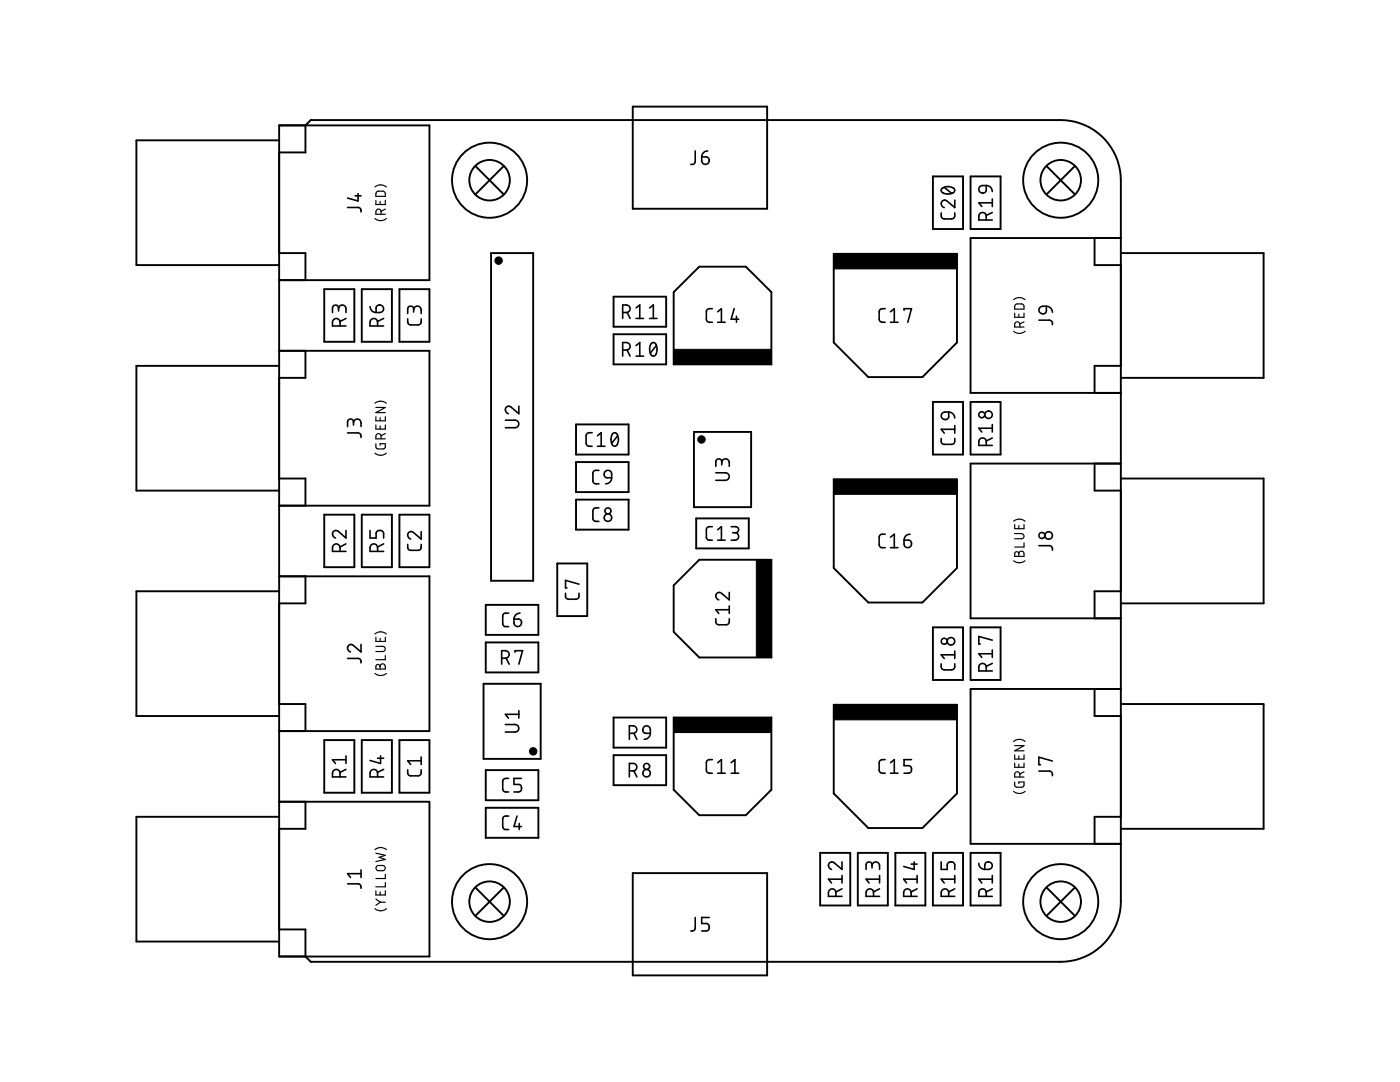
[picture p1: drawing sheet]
<svg xmlns="http://www.w3.org/2000/svg" width="279mm" height="216mm" viewBox="0 0 279 216" stroke-linecap="round" stroke-linejoin="round" font-family="sans-serif">
<g fill="none" stroke="#000" stroke-width=".23">
<path d="M74.8 37.3a1.83 1.83 0 0 1 2.3 0M75 40v.8h1.9v-.8M75.1 38.4l.3-.2h1.1l.4 .3v.7h-1.9zM74.8 43.6a1.75 1.75 0 0 0 2.3 0M75.9 40.2v.6M76.1 42.8v-.6a.52 .52 0 0 0-.6-.5 .52 .52 0 0 0-.5 .5v.6h1.9M76.9 41.7l-.8 .4M202.3 59.8a1.75 1.75 0 0 1 2.3 0M202.3 66.1a1.75 1.75 0 0 0 2.3 0M202.5 62.5v.8h1.9v-.8M202.7 60.7h1.5l.1 .3 .1 .7h-1.9v-.7zM203.3 62.7v.6"/>
<path d="M203.5 65.3v-.6a.52 .52 0 0 0-.5-.5 .52 .52 0 0 0-.5 .5v.6h1.9M204.4 64.2l-.9 .4M74.8 90.4a1.75 1.75 0 0 0 2.3 0M74.8 80.5a1.83 1.83 0 0 1 2.3 0M75 88.5v.7l.3 .4h1.3l.3-.3v-.8h-1v.4M75 83.1v.9h1.9v-.9M75 84.8v.8h1.9v-.8M75 81.3h1.9l-1.9 1h1.9M75.9 83.4v.6M75.9 85v.6M76.1 87.6v-.6a.52 .52 0 0 0-.6-.5 .52 .52 0 0 0-.5 .5v.6h1.9M76.9 86.5l-.8 .4"/>
<path d="M202.3 111.9a1.83 1.83 0 0 0 2.3 0M202.3 104a1.83 1.83 0 0 1 2.3 0M202.5 106.5h1.4a.52 .52 0 0 1 .5 .5 .52 .52 0 0 1-.5 .5h-1.4M202.5 104.7v.8h1.9v-.8M202.6 110.2l.5-.1 .2 .4a.52 .52 0 0 1 .5-.5 .52 .52 0 0 1 .6 .5v.5h-1.9zM203.3 104.9v.6M203.3 110.5v.5M204.4 108.3v.9h-1.9M74.8 134.4a1.83 1.83 0 0 0 2.3 0M74.8 126.5a1.75 1.75 0 0 1 2.3 0M75 129h1.4a.52 .52 0 0 1 .5 .5 .52 .52 0 0 1-.5 .5h-1.4M75 127.1v.9h1.9v-.9"/>
<path d="M75.1 132.7l.5-.1 .3 .4a.52 .52 0 0 1 .5-.5 .52 .52 0 0 1 .5 .5v.5h-1.9zM75.9 127.4v.6M75.9 133v.5M76.9 130.8v.8h-1.9M202.3 157.9a1.75 1.75 0 0 0 2.3 0M202.3 148a1.75 1.75 0 0 1 2.3 0M202.5 156v.8l.3 .2 1.2 .1 .3-.3 .1-.8h-1.1v.3M202.5 150.6v.9h1.9v-.9M202.5 152.3v.8h1.9v-.8M202.5 148.8h1.9l-1.9 1h1.9M203.3 150.8v.7M203.3 152.5v.6"/>
<path d="M203.5 155v-.5a.52 .52 0 0 0-.5-.5 .52 .52 0 0 0-.5 .5v.5h1.9M204.4 154l-.9 .4M74.8 169.5a1.75 1.75 0 0 1 2.3 0M75 177.8v.8h1.9v-.8M75 179.4l.9 .6M75 170.2l1.9 .5-1.3 .4 1.3 .4-1.9 .4M75.2 172.8l1.2-.1a.52 .52 0 0 1 .5 .5 .52 .52 0 0 1-.5 .5l-1.2-.1-.2-.3zM75.9 178v.6M76.9 174.5v.8h-1.9M76.9 176.1v.9h-1.9M74.8 181.3a1.75 1.75 0 0 0 2.3 0M75.9 180l-.9 .6"/>
<path d="M75.9 180h1"/>
</g>
<path d="M166.4 50.7h24.6v3h-24.6zM134.4 69.7h19.5v3h-19.5zM166.4 95.6h24.6v3h-24.6zM150.9 111.7h3v19.5h-3zM134.4 143.2h19.5v3h-19.5zM166.4 140.6h24.6v3h-24.6z" fill="#000" stroke="#000" stroke-width=".2"/>
<g fill="none" stroke="#000" stroke-width=".38">
<path d="M55.7 30.4h5.3v-5.4l1-1h149.7a12 12 0 0 1 12 12v143.9a12 12 0 0 1-12 12h-149.7l-1-1v-5.4h-5.3M55.7 28h-28.5v24.9h28.5M94.9 33.1l5.6 5.7M100.5 33.1l-5.6 5.7M126.3 21.3h26.8v20.4h-26.8zM186.2 35.2h6v10.5h-6zM193.7 35.2h6v10.5h-6zM208.9 33.1l5.6 5.7M214.5 33.1l-5.6 5.7M55.7 55.9h30v-30.9h-30v165.9h30v-30.9h-30M55.7 50.5h5.3v5.4M64.7 57.7h6v10.5h-6z"/>
<path d="M72.2 57.7h6v10.5h-6zM79.7 57.7h6v10.5h-6zM98 50.5h8.4v65.4h-8.4zM122.4 59.2h10.5v6h-10.5zM134.5 58.3l5.1-5.1h9.2l5.1 5.1v14.4h-19.4zM166.4 50.7h24.6v17.6l-6.9 6.9h-10.8l-6.9-6.9zM218.4 47.5v5.4h5.3M223.7 50.5h28.5v24.9h-28.5M223.7 47.5h-30v30.9h30M55.7 70h30v30.9h-30M55.7 73h-28.5v24.9h28.5M61 70v5.4h-5.3"/>
<path d="M122.4 66.7h10.5v6h-10.5zM223.7 73h-5.3v5.4M55.7 95.5h5.3v5.4M115 92.2h10.5v6h-10.5zM115 84.7h10.5v6h-10.5zM115 99.7h10.5v6h-10.5zM138.5 86.2h11.4v15h-11.4zM166.4 95.7h24.6v17.6l-6.9 6.9h-10.8l-6.9-6.9zM186.2 80.2h6v10.5h-6zM193.7 80.2h6v10.5h-6zM218.4 92.5v5.4h5.3M223.7 95.5h28.5v24.9h-28.5"/>
<path d="M223.7 92.5h-30v30.9h30M55.7 115h30v30.9h-30M55.7 118h-28.5v24.9h28.5M61 115v5.4h-5.3M64.7 102.7h6v10.5h-6zM72.2 102.7h6v10.5h-6zM79.7 102.7h6v10.5h-6zM111.2 112.4h6v10.5h-6zM138.9 103.4h10.5v6h-10.5zM139.6 111.7h14.3v19.5h-14.3l-5.1-5.1v-9.3zM223.7 118h-5.3v5.4M96.5 136.4h11.4v15h-11.4z"/>
<path d="M96.9 120.7h10.5v6h-10.5zM96.9 128.2h10.5v6h-10.5zM186.2 125.2h6v10.5h-6zM193.7 125.2h6v10.5h-6zM218.4 137.5v5.4h5.3M223.7 137.5h-30v30.9h30M55.7 140.5h5.3v5.4M61 160v5.4h-5.3M64.7 147.7h6v10.5h-6zM72.2 147.7h6v10.5h-6zM79.7 147.7h6v10.5h-6zM96.9 153.7h10.5v6h-10.5z"/>
<path d="M122.4 143.2h10.5v6h-10.5zM122.4 150.7h10.5v6h-10.5zM134.5 143.2h19.4v14.4l-5.1 5.1h-9.2l-5.1-5.1zM166.4 140.6h24.6v17.7l-6.9 6.9h-10.8l-6.9-6.9zM223.7 140.5h28.5v24.9h-28.5M55.7 163h-28.5v24.9h28.5M94.9 177.1l5.6 5.7M96.9 161.2h10.5v6h-10.5zM100.5 177.1l-5.6 5.7M126.3 174.2h26.8v20.4h-26.8zM163.7 170.2h6v10.5h-6zM171.2 170.2h6v10.5h-6z"/>
<path d="M178.7 170.2h6v10.5h-6zM186.2 170.2h6v10.5h-6zM193.7 170.2h6v10.5h-6zM208.9 177.1l5.6 5.7M214.5 177.1l-5.6 5.7M223.7 163h-5.3v5.4"/>
<circle cx="97.7" cy="36" r="7.5"/>
<circle cx="97.7" cy="36" r="4"/>
<circle cx="211.7" cy="36" r="7.5"/>
<circle cx="211.7" cy="36" r="4"/>
<circle cx="97.7" cy="179.9" r="7.5"/>
<circle cx="97.7" cy="179.9" r="4"/>
<circle cx="211.7" cy="179.9" r="7.5"/>
<circle cx="211.7" cy="179.9" r="4"/>
</g>
<g fill="none" stroke="#000" stroke-width=".32">
<path d="M70.9 39.1h1.2M71.5 38.6v1.5l-2.1-.6M138.7 30.1v2.3l-.4 .4h-.4M140 31.3h.9a.75 .75 0 0 1 .6 .8 .75 .75 0 0 1-.7 .7 .75 .75 0 0 1-.8-.7zM141.2 30.1a1.16 1.16 0 0 0-1.2 1.2M188.1 37.5a1.9 1.9 0 0 1 2.4 .3v.2a1.64 1.64 0 0 1-2.4 .4l-.3-.4zM188.4 37.4l1.5 1.2M190.5 39.9v1.5l-1.5-1.2a.74 .74 0 0 0-1.1 .2 .74 .74 0 0 0 .5 1M195.5 37.3l.4-.2 .9-.1v.9a.75 .75 0 0 1-1 .6 .75 .75 0 0 1-.3-1.2zM196.8 37l.6 .1 .4 .4 .2 .7M198 39.7v1.5M69.4 41.4h2.2l.4 .4 .1 .5"/>
<path d="M187.8 42.5l.2 .9 .4 .3h1.5l.4-.1 .2-.5v-.6M196.8 43.9v-.8a.74 .74 0 0 0-.7-.7 .74 .74 0 0 0-.8 .7v.8h2.7M198 42.4l-1.2 .6M198 40.5h-2.7l.6 .7M67.6 61.6a.74 .74 0 0 1 .7-.7 .74 .74 0 0 1 .7 .7v.8M67.6 62.1v-.6a.6 .6 0 0 0-.6-.6 .6 .6 0 0 0-.6 .6v.9M67.9 65v-.7a.75 .75 0 0 0-.8-.8 .75 .75 0 0 0-.7 .8v.7h2.6M69 63.5l-1.1 .6M73.9 61.2a1.19 1.19 0 0 0 1.2 1.2M75.2 61.1a.77 .77 0 0 1 1.3 .1 .77 .77 0 0 1-.7 1.2h-.7zM75.4 65v-.7a.75 .75 0 0 0-.8-.8 .75 .75 0 0 0-.7 .8v.7h2.7M76.6 63.5l-1.2 .6"/>
<path d="M81.4 63.6v.8l.2 .3 .4 .1h1.5l.3-.1 .2-.3 .1-.8M82.5 61.8a.75 .75 0 0 1 .8-.7 .75 .75 0 0 1 .8 .7v.8M82.5 62.3v-.6a.59 .59 0 0 0-.5-.6 .59 .59 0 0 0-.6 .6v.9M124.3 62.4h.7a.75 .75 0 0 0 .8-.8 .75 .75 0 0 0-.8-.7h-.7v2.6M124.3 69.8h.7a.75 .75 0 0 0 .8-.7 .75 .75 0 0 0-.8-.8h-.7v2.8M125.2 62.4l.6 1.1M125.2 69.8l.6 1.3M126.9 61.4l.8-.5v2.6M126.9 69l.8-.7v2.8M126.9 63.5h1.5M126.9 71.1h1.5M129.6 63.5h1.5"/>
<path d="M129.6 61.4l.8-.5v2.6M129.9 68.6a.63 .63 0 0 1 .8-.2 .63 .63 0 0 1 .3 .6 1.54 1.54 0 0 1-.6 2.1 1.64 1.64 0 0 1-.5-2.5zM131 69l-1.2 1.4M142.2 61.6a1.03 1.03 0 0 0-1.1 .2l-.1 .4 .1 1.9a1.03 1.03 0 0 0 1.1 .2M143.2 64.3h1.5M143.2 62.2l.8-.6v2.7M146.5 61.6l-.6 2.1h1.5M147 63.1v1.2M176.7 61.6a1.03 1.03 0 0 0-1.1 .2l-.1 .4v1.5l.1 .4a1.03 1.03 0 0 0 1.1 .2M177.7 62.2l.8-.6v2.7M177.7 64.3h1.5M180.4 61.9v-.3h1.5l-.7 2.7"/>
<path d="M207.3 63.9h2.3l.4 .4v.5M207.5 61.4l.4-.2 .9-.1v.9a.75 .75 0 0 1-1 .5 .75 .75 0 0 1-.3-1.1zM208.8 61.1l.8 .3 .3 .4 .1 .5M69.4 86.4h2.2l.4 .4 .1 .5M70.5 84.3a.75 .75 0 0 1 .8-.7 .75 .75 0 0 1 .8 .7v.8M70.5 84.8v-.6a.59 .59 0 0 0-.5-.6 .59 .59 0 0 0-.6 .6v.9M100.9 83.8h1.9a.75 .75 0 0 1 .7 .8 .75 .75 0 0 1-.7 .7h-1.9M103.5 81v1.5l-1.5-1.2a.74 .74 0 0 0-1.1 .2 .74 .74 0 0 0 .6 1M118.2 86.3a1.03 1.03 0 0 0-1.1 .3l-.1 .4v1.4l.1 .4a1.03 1.03 0 0 0 1.1 .2M119.2 89h1.5M119.2 87l.8-.7v2.7M119.5 93.9a1.06 1.06 0 0 0-1.1 .2l-.1 2 .4 .4h.8"/>
<path d="M120.7 94.1a.75 .75 0 0 1 .9-.2 .75 .75 0 0 1 .5 .7v.7h-.9a.72 .72 0 0 1-.5-1.2zM122.1 95.3l-.3 .8-.4 .3-.5 .1M122.2 86.6a.62 .62 0 0 1 .7-.2 .62 .62 0 0 1 .4 .6 1.75 1.75 0 0 1-.4 2h-.2a1.64 1.64 0 0 1-.5-2.4zM123.3 87l-1.2 1.4M142.9 94.3h1.9a.75 .75 0 0 1 .7 .8 .75 .75 0 0 1-.7 .7h-1.9M144 92.3a.75 .75 0 0 1 .8-.8 .75 .75 0 0 1 .7 .8v.7M144 92.8v-.6a.59 .59 0 0 0-.6-.6 .59 .59 0 0 0-.5 .6v.8M187.8 87.5a1.03 1.03 0 0 0 .3 1.1l.3 .1 1.9-.1a1.03 1.03 0 0 0 .2-1.1M188 82.5l.4-.2 .9-.1v.9a.75 .75 0 0 1-1 .6 .75 .75 0 0 1-.3-1.2zM189.3 82.2l.8 .3 .3 .4 .1 .5M190.5 84.9v1.5M190.5 85.7h-2.7l.6 .7"/>
<path d="M196.8 88.9v-.8a.74 .74 0 0 0-.7-.7 .74 .74 0 0 0-.8 .7v.8h2.7M198 87.4l-1.2 .6M198 85.4h-2.7l.6 .8M198 84.7v1.5M67.9 110v-.7a.75 .75 0 0 0-.8-.8 .75 .75 0 0 0-.7 .8v.7h2.6M69 105.9v1.5l-1.4-1.3a.75 .75 0 0 0-1.2 .2 .75 .75 0 0 0 .6 1.1M69 108.5l-1.1 .6M73.9 105.9v1.5h1.2v-1a.77 .77 0 0 1 .7-.6 .77 .77 0 0 1 .8 .6v1M75.4 110a1.34 1.34 0 0 0-.3-1.3l-.5-.2-.6 .3-.1 1.2h2.7M76.6 108.5l-1.2 .6M81.4 108.6v.8l.2 .3 .4 .1 1.8-.1 .2-.3 .1-.8M84.1 106.1v1.5l-1.6-1.3a.74 .74 0 0 0-1.1 .2 .74 .74 0 0 0 .6 1.1"/>
<path d="M112.9 118.4v.7l.2 .3 .4 .2h1.5l.3-.2 .2-.3v-.7M115.5 116.6l-2.6-.8v1.5h.3M119.5 101.3l-.8 .1-.4 .3 .1 2.1a1.06 1.06 0 0 0 1.1 .2M142.2 105.1h-.8l-.3 .2-.1 .4 .1 1.8 .3 .3h.8M143.2 105.7l.8-.6v2.7M143.2 107.8h1.5M145.5 118.2v1.5l-1.5-1.3a.74 .74 0 0 0-1.1 .3 .74 .74 0 0 0 .5 1M145.9 105.1h.9a.6 .6 0 0 1 .6 .6 .6 .6 0 0 1-.6 .6h-.6M146.7 106.3a.74 .74 0 0 1 .7 .7 .74 .74 0 0 1-.7 .8h-.8M176.7 106.6h-.8l-.4 .6v1.5l.1 .4 .3 .2h.8M177.7 107.2l.8-.6v2.7M177.7 109.3h1.5"/>
<path d="M180.4 107.8h.9a.76 .76 0 0 1 .6 .8 .76 .76 0 0 1-.8 .7 .76 .76 0 0 1-.7-.8zM181.6 106.6a1.16 1.16 0 0 0-1.2 1.2M207.3 108.9h2.3l.4 .4v.5M69.4 131.4h2.2l.4 .4 .1 .5M72.1 128.6v1.5l-1.6-1.3a.74 .74 0 0 0-1.1 .2 .74 .74 0 0 0 .6 1.1M100.1 131.3h.8a.75 .75 0 0 0 .7-.7 .75 .75 0 0 0-.7-.8h-.8v2.7M101 131.3l.6 1.2M101.5 122.3l-.8 .1-.3 .2-.1 .3 .1 1.7 .3 .4h.8M102.6 123.5h.9a.75 .75 0 0 1 .6 .9 .75 .75 0 0 1-.8 .6 .75 .75 0 0 1-.7-.7zM102.8 130.1v-.3h1.5l-.8 2.7M103.8 122.3a1.19 1.19 0 0 0-1.2 1.2M142.9 123.5v.7l.2 .3 .3 .2h1.5l.4-.2 .2-.3v-.7"/>
<path d="M145.5 120.9v1.5M145.5 121.7h-2.6l.5 .7M187.8 132.5a1.03 1.03 0 0 0 .3 1l.3 .2h1.5l.4-.2a1.03 1.03 0 0 0 .2-1M190.5 129.9v1.5M190.5 130.7h-2.7l.6 .7M196.8 133.9v-.8a.74 .74 0 0 0-.7-.7 .74 .74 0 0 0-.8 .7v.8h2.7M198 127.7l-2.7-.7v1.5h.3M198 129.7v1.5M198 132.4l-1.2 .6M198 130.5h-2.7l.6 .7M67.9 155v-.7a.75 .75 0 0 0-.8-.8 .75 .75 0 0 0-.7 .8v.7h2.6M69 151.6h-2.6l.6 .7"/>
<path d="M69 150.8v1.5M69 153.5l-1.1 .6M75.4 155v-.7a.75 .75 0 0 0-.8-.8 .75 .75 0 0 0-.7 .8v.7h2.7M75.4 151.3h1.2M75.9 150.8v1.5l-2-.6M76.6 153.5l-1.2 .6M81.4 153.6v.8l.2 .3 .4 .1h1.5l.3-.1 .2-.3 .1-.8M84.1 151v1.5M84.1 151.8h-2.7l.6 .7M100.9 144.6h1.9a.75 .75 0 0 1 .7 .7 .75 .75 0 0 1-.7 .8h-1.9M101.5 155.3a1.03 1.03 0 0 0-1.1 .3l-.1 .3 .1 1.9a1.03 1.03 0 0 0 1.1 .2M103.5 141.8v1.5"/>
<path d="M103.5 142.5h-2.6l.6 .8M104.1 155.3h-1.5v1.2h.9a.77 .77 0 0 1 .6 .8 .77 .77 0 0 1-.6 .7h-.9M125.6 146.3h.8a.75 .75 0 0 0 .7-.7 .75 .75 0 0 0-.7-.8h-.8v2.7M125.6 153.8h.8a.74 .74 0 0 0 .7-.7 .74 .74 0 0 0-.7-.8h-.8v2.7M126.5 146.3l.6 1.2M126.5 153.8l.6 1.2M128.6 145l.7-.1 .5 .5v.9h-.9a.73 .73 0 0 1-.6-.5 .73 .73 0 0 1 .3-.8zM129.8 146.3l-.3 .8-.4 .3-.5 .1M142.2 151.6a1.03 1.03 0 0 0-1.1 .2l-.1 .4 .1 1.8a1.03 1.03 0 0 0 1.1 .3M143.2 154.3h1.5M143.2 152.2l.8-.6v2.7M145.9 154.3h1.5"/>
<path d="M145.9 152.2l.8-.6v2.7M176.7 151.6a1.03 1.03 0 0 0-1.1 .2l-.1 .4v1.5l.1 .3a1.03 1.03 0 0 0 1.1 .3M177.7 154.3h1.5M177.7 152.2l.8-.6v2.7M181.9 151.6h-1.5v1.2h.9a.77 .77 0 0 1 .6 .7 .77 .77 0 0 1-.6 .8h-.9M207.3 153.9h2.3l.4 .4v.5M210 151.8l-2.7-.7v1.5h.3M69.4 176.4h2.2l.4 .4 .1 .4M72.1 173.6v1.5M72.1 174.3h-2.7l.6 .8M101.5 162.8l-.9 .1-.3 .5 .1 1.9 .3 .2h.8M103.2 162.8l-.6 2.1h1.5"/>
<path d="M103.6 164.3v1.2M166.8 178.9a1.34 1.34 0 0 0-.3-1.4l-.4-.1-.6 .3-.2 1.2h2.7M168 172v1.5l-1.5-1.3a.74 .74 0 0 0-1.1 .2 .74 .74 0 0 0 .5 1.1M168 175.4h-2.7l.6 .8M168 177.4l-1.2 .6M168 174.7v1.5M174 172.7a.75 .75 0 0 1 .8-.7 .75 .75 0 0 1 .7 .7v.8M174 173.2v-.6a.59 .59 0 0 0-.6-.6 .59 .59 0 0 0-.6 .6v.9M174.3 178.9v-.8a.74 .74 0 0 0-.7-.7 .74 .74 0 0 0-.8 .7v.8h2.7M175.5 175.4h-2.7l.6 .8M175.5 177.4l-1.2 .6M175.5 174.7v1.5"/>
<path d="M181.8 178.9v-.8a.75 .75 0 0 0-.7-.7 .75 .75 0 0 0-.8 .7v.8h2.7M181.8 172.4h1.2M182.4 172v1.5l-2.1-.6M183 175.4h-2.7l.6 .8M183 177.4l-1.2 .6M183 174.7v1.5M187.8 172v1.5h1.2v-.9a.76 .76 0 0 1 .8-.6 .76 .76 0 0 1 .7 .6v.9M189.3 178.9v-.8a.75 .75 0 0 0-.7-.7 .75 .75 0 0 0-.8 .7v.8h2.7M190.5 174.7v1.5M190.5 177.4l-1.2 .6M190.5 175.4h-2.7l.6 .8M195.3 172.3a1.19 1.19 0 0 0 1.2 1.2"/>
<path d="M196.7 172.2a.76 .76 0 0 1 1.2 .2 .76 .76 0 0 1-.6 1.1h-.8zM196.8 178.9v-.8a.74 .74 0 0 0-.7-.7 .74 .74 0 0 0-.8 .7v.8h2.7M198 174.7v1.5M198 175.4h-2.7l.6 .8M198 177.4l-1.2 .6M138.7 183.1v2.3l-.4 .3-.4 .1M141.5 183.1h-1.5v1.2h.9a.75 .75 0 0 1 .7 .7 .75 .75 0 0 1-.7 .8h-.9"/>
<circle cx="195.9" cy="82.8" r=".6"/>
<circle cx="197.3" cy="82.8" r=".75"/>
<circle cx="121.3" cy="103.3" r=".75"/>
<circle cx="121.3" cy="101.9" r=".6"/>
<circle cx="207.9" cy="106.9" r=".6"/>
<circle cx="209.3" cy="106.9" r=".75"/>
<circle cx="188.4" cy="128" r=".6"/>
<circle cx="189.8" cy="128" r=".75"/>
<circle cx="129" cy="154.3" r=".75"/>
<circle cx="129" cy="152.9" r=".6"/>
</g>
<g fill="#000" stroke="#000" stroke-width=".2">
<circle cx="99.5" cy="52" r=".74"/>
<circle cx="140" cy="87.7" r=".74"/>
<circle cx="106.4" cy="149.9" r=".74"/>
</g>
</svg>
